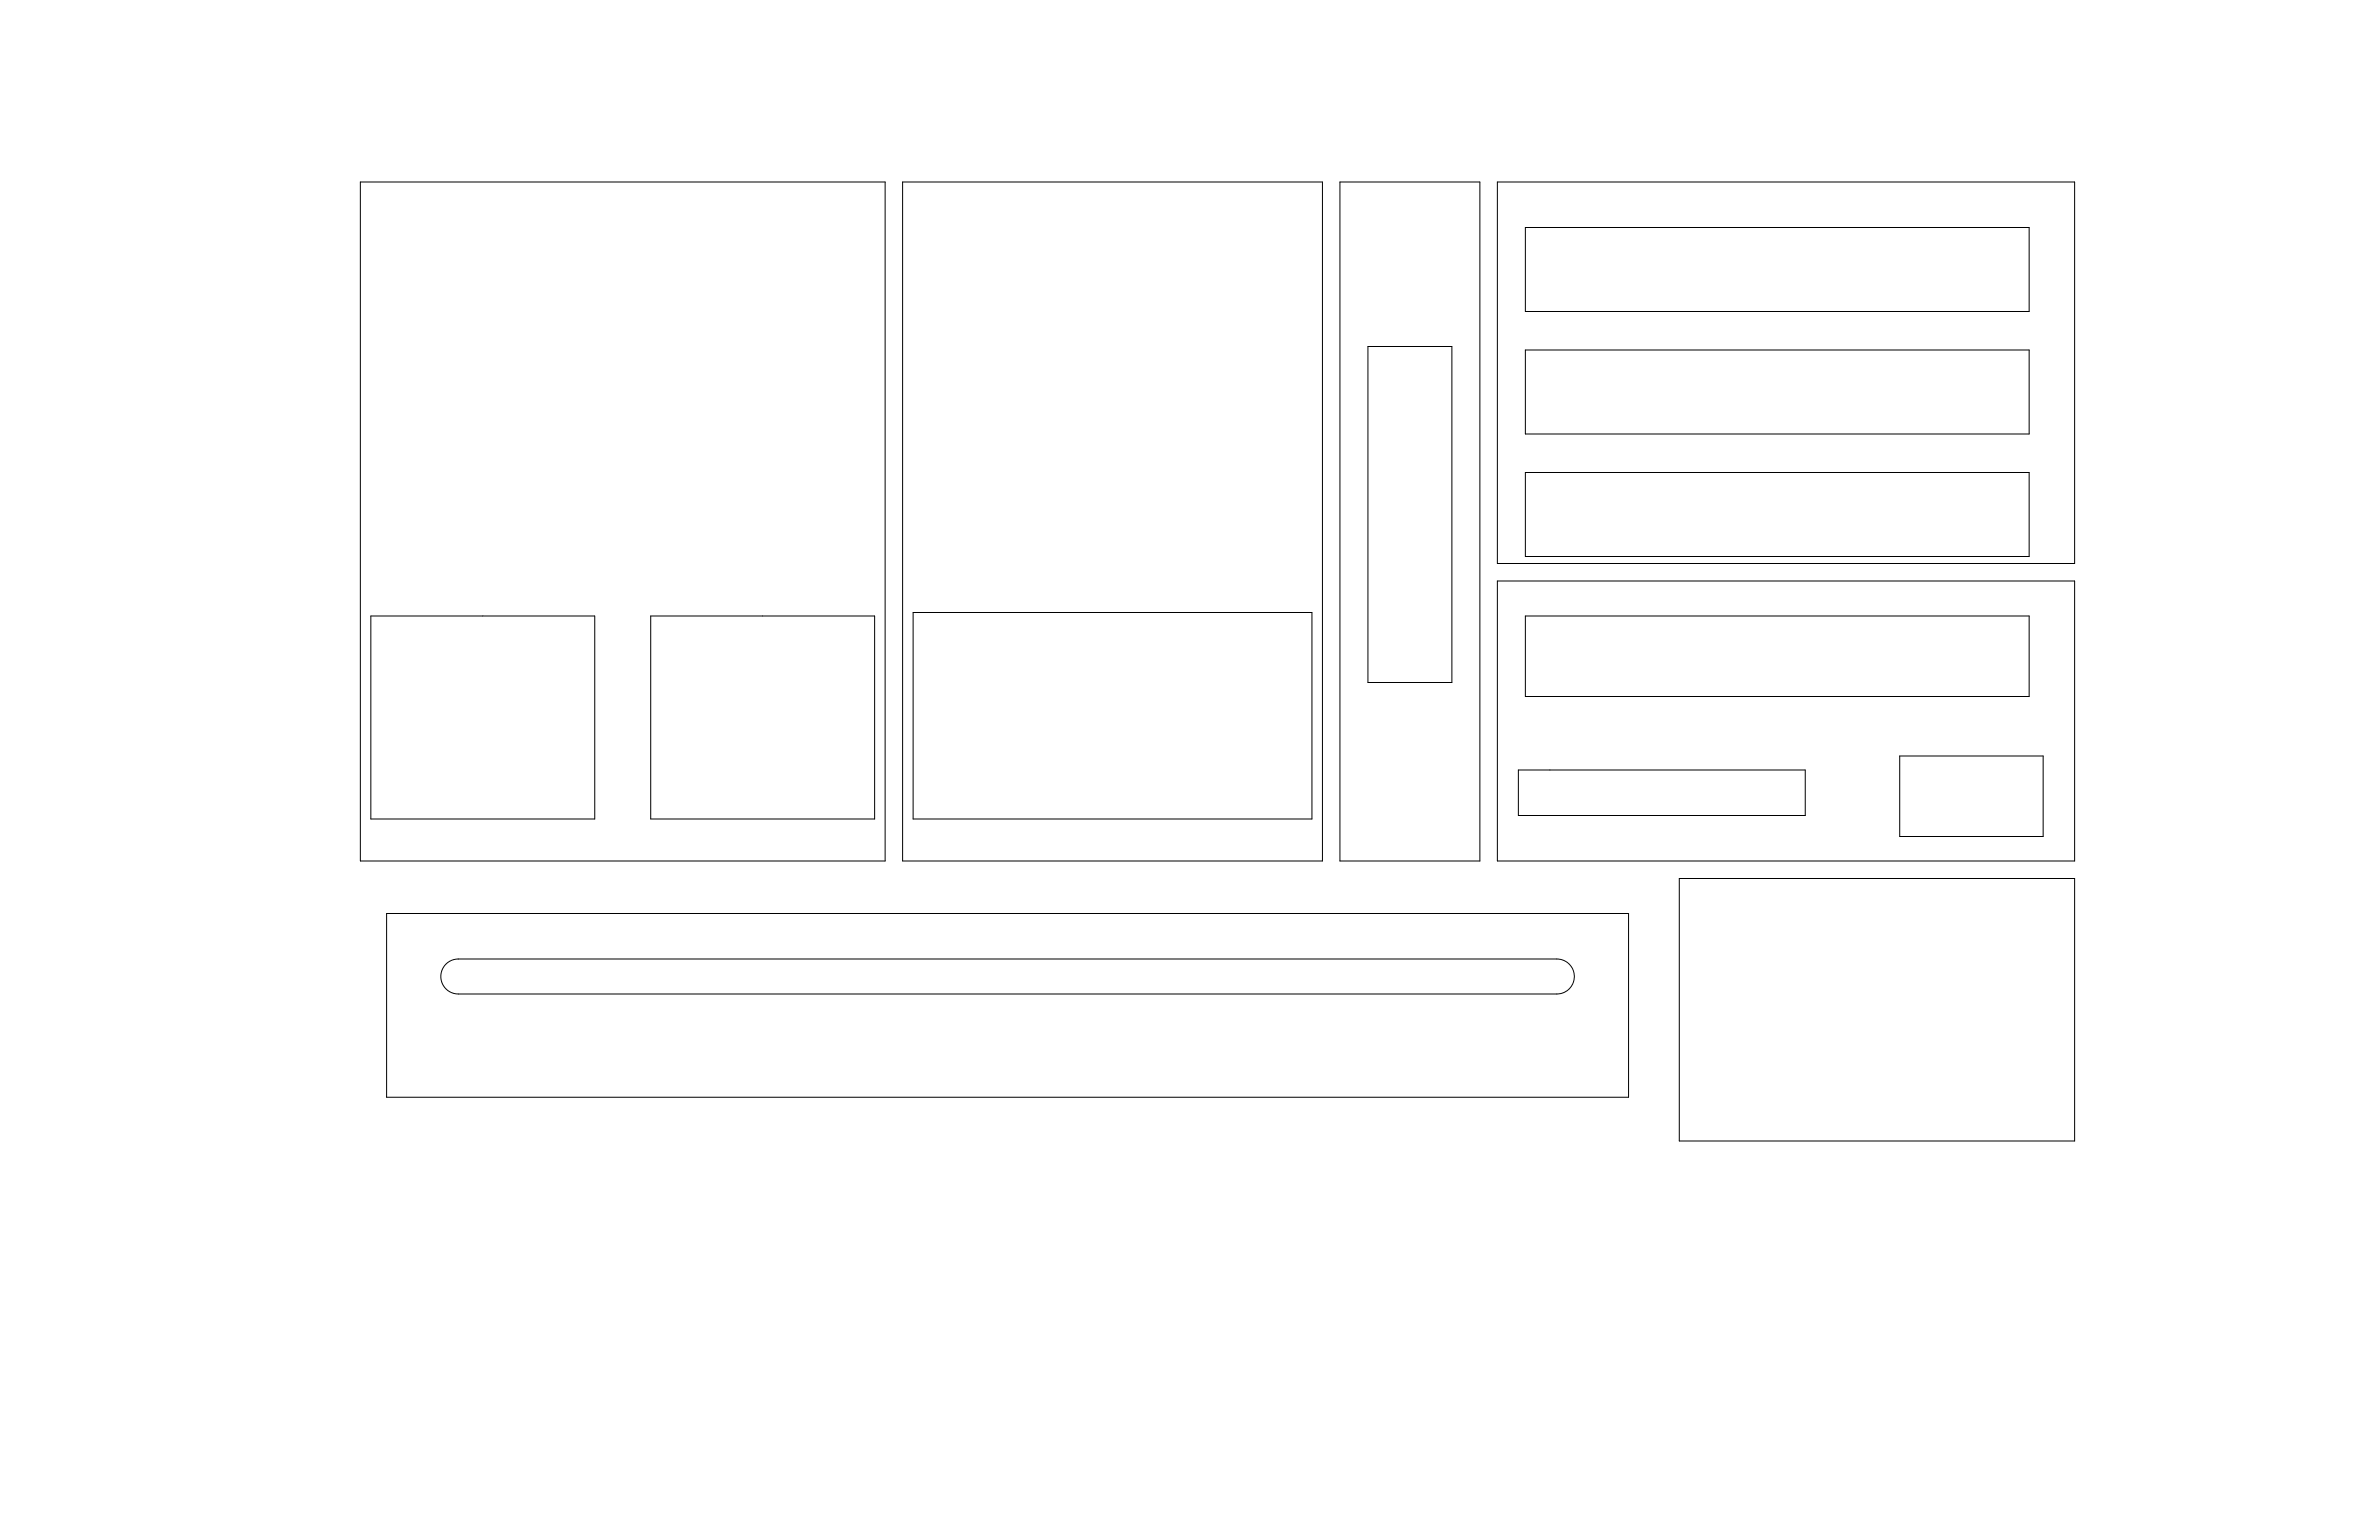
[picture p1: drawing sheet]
<svg xmlns="http://www.w3.org/2000/svg" width="864mm" height="559mm" viewBox="0 0 864 559" stroke-linecap="round" stroke-linejoin="round" font-family="sans-serif">
<g fill="none" stroke="#000" stroke-width=".36">
<path d="M130.8 66h190.5v246.4h-190.5zM327.7 66h152.4v246.4h-152.4zM486.4 66h50.8v246.4h-50.8zM543.6 66h209.5v138.5h-209.5zM553.7 82.6h182.9v30.4h-182.9zM496.6 125.7h30.4v122h-30.4zM553.7 127h182.9v30.5h-182.9zM553.7 171.5h182.9v30.4h-182.9zM543.6 210.8h209.5v101.6h-209.5zM134.6 223.5h81.3v73.7h-81.3zM236.2 223.5h81.3v73.7h-81.3zM331.5 222.3h144.7v74.9h-144.7z"/>
<path d="M553.7 223.5h182.9v29.2h-182.9zM551.2 279.4h104.1v16.5h-104.1zM689.6 274.3h52.1v29.2h-52.1zM609.6 318.8h143.5v95.2h-143.5zM140.3 331.5h450.9v66.6h-450.9zM161.9 349.8a6.4 6.4 0 0 1 4.5-1.8h398.7a6.3 6.3 0 0 1 6.4 6.3 6.3 6.3 0 0 1-6.4 6.4h-398.7a6.4 6.4 0 0 1-5.9-3.9 6.4 6.4 0 0 1 1.4-7z"/>
</g>
</svg>
